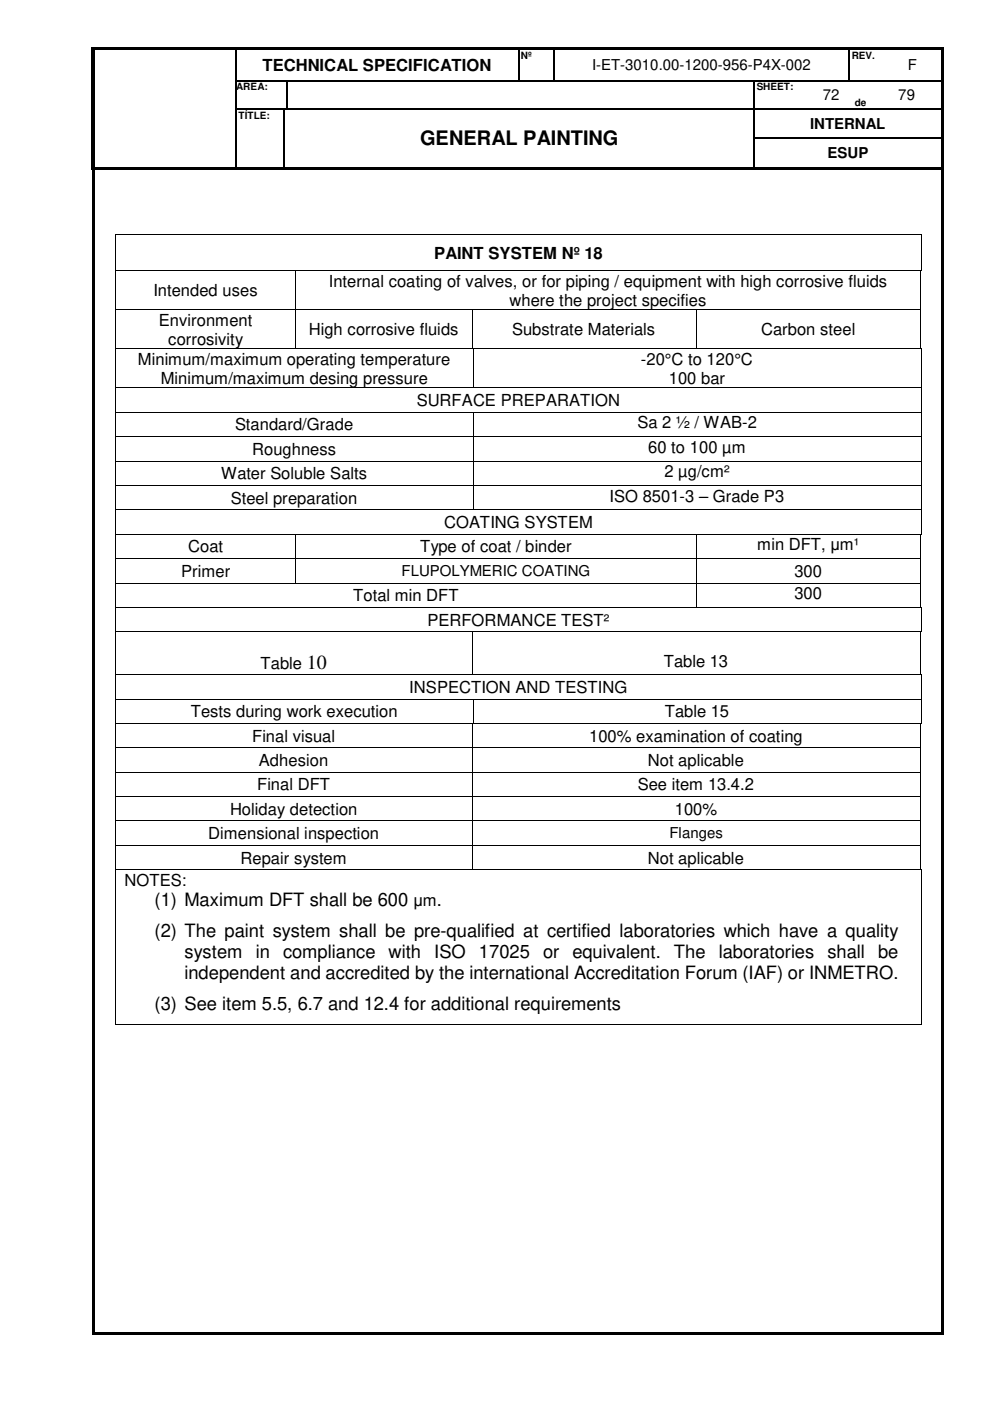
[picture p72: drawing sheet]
<svg xmlns="http://www.w3.org/2000/svg" width="210mm" height="297mm" viewBox="0 0 210 297" stroke-linecap="round" stroke-linejoin="round" font-family="sans-serif">
<defs><g id="words">
<g font-size="4.2">
<text x="89.1" y="30.8">GENERAL PAINTING</text>
<text x="65" y="141.9">10</text>
</g>
<g font-size="3.9">
<text x="32.8" y="192.2">(1) Maximum DFT shall be 600 µm.</text>
<text x="32.8" y="198.7">(2) The paint system shall be pre-qualified at certified laboratories which have a quality</text>
<text x="39.1" y="203.2">system</text>
<text x="54.2" y="203.2">in</text>
<text x="60" y="203.2">compliance</text>
<text x="82.4" y="203.2">with</text>
<text x="92.1" y="203.2">ISO</text>
<text x="101.6" y="203.2">17025</text>
<text x="115.1" y="203.2">or</text>
<text x="121.4" y="203.2">equivalent.</text>
<text x="142.9" y="203.2">The</text>
<text x="152.4" y="203.2">laboratories</text>
<text x="175.4" y="203.2">shall</text>
<text x="186.2" y="203.2">be</text>
<text x="39.1" y="207.6">independent and accredited by the international Accreditation Forum (IAF) or INMETRO.</text>
<text x="32.8" y="214.2">(3) See item 5.5, 6.7 and 12.4 for additional requirements</text>
</g>
<g font-size="3.5">
<text x="55.6" y="15">TECHNICAL SPECIFICATION</text>
<text x="92" y="54.8">PAINT SYSTEM Nº 18</text>
<text x="32.5" y="62.8">Intended uses</text>
<text x="69.7" y="60.8">Internal coating of valves, or for piping / equipment with high corrosive fluids</text>
<text x="108" y="64.9">where the project specifies</text>
<text x="33.7" y="69.1">Environment</text>
<text x="65.5" y="71.1">High corrosive fluids</text>
<text x="108.6" y="71.1">Substrate Materials</text>
<text x="161.4" y="71.1">Carbon steel</text>
<text x="29.3" y="77.3">Minimum/maximum operating temperature</text>
<text x="35.7" y="73.1">corrosivity</text>
<text x="135.9" y="77.3">-20°C to 120°C</text>
<text x="34.1" y="81.4">Minimum/maximum desing pressure</text>
<text x="141.8" y="81.4">100 bar</text>
<text x="88.3" y="86.1">SURFACE PREPARATION</text>
<text x="49.8" y="91.3">Standard/Grade</text>
<text x="135.2" y="90.8">Sa 2 ½ / WAB-2</text>
<text x="137.5" y="96">60 to 100 µm</text>
<text x="46.9" y="101.6">Water Soluble Salts</text>
<text x="53.5" y="96.4">Roughness</text>
<text x="140.9" y="101.1">2 µg/cm²</text>
<text x="48.9" y="106.8">Steel preparation</text>
<text x="129.2" y="106.3">ISO 8501-3 – Grade P3</text>
<text x="94.1" y="112">COATING SYSTEM</text>
<text x="39.9" y="117.1">Coat</text>
<text x="89.1" y="117.1">Type of coat / binder</text>
<text x="160.6" y="116.7">min DFT, µm¹</text>
<text x="38.4" y="122.3">Primer</text>
<text x="168.4" y="122.3">300</text>
<text x="74.9" y="127.5">Total min DFT</text>
<text x="168.4" y="127">300</text>
<text x="90.6" y="132.6">PERFORMANCE TEST²</text>
<text x="55.2" y="141.9">Table</text>
<text x="140.7" y="141.4">Table 13</text>
<text x="86.8" y="146.9">INSPECTION AND TESTING</text>
<text x="40.4" y="152.1">Tests during work execution</text>
<text x="140.9" y="152.1">Table 15</text>
<text x="53.5" y="157.2">Final visual</text>
<text x="124.9" y="157.2">100% examination of coating</text>
<text x="54.5" y="167.6">Final DFT</text>
<text x="54.9" y="162.4">Adhesion</text>
<text x="135.2" y="167.6">See item 13.4.2</text>
<text x="137.4" y="162.4">Not aplicable</text>
<text x="48.8" y="172.7">Holiday detection</text>
<text x="143.1" y="172.7">100%</text>
<text x="44.2" y="177.9">Dimensional inspection</text>
<text x="51" y="183.1">Repair system</text>
<text x="137.4" y="183.1">Not aplicable</text>
<text x="26.4" y="187.8">NOTES:</text>
</g>
<g font-size="3.2">
<text x="125.5" y="14.9">I-ET-3010.00-1200-956-P4X-002</text>
<text x="192.5" y="14.9">F</text>
<text x="174.5" y="21.3">72</text>
<text x="190.5" y="21.3">79</text>
<text x="171.7" y="27.3">INTERNAL</text>
<text x="175.5" y="33.5">ESUP</text>
<text x="85.1" y="122.2">FLUPOLYMERIC COATING</text>
<text x="141.9" y="177.8">Flanges</text>
</g>
<g font-size="2.1">
<text x="110.4" y="12.4">Nº</text>
<text x="180.6" y="12.4">REV.</text>
<text x="50.1" y="19.2">AREA:</text>
<text x="160.4" y="19.2">SHEET:</text>
<text x="181.2" y="22.4">de</text>
<text x="50.6" y="25.1">TÍTLE:</text>
</g>
</g></defs>
<g fill="#000">
<path d="M19.4 10.5h.8zM19.4 10h.8v.5h-.8zM19.4 10.5h.8v6.5h-.8zM19.4 17h.8v.3h-.8zM20.2 10h29.6v.5h-29.6zM49.8 10.5h.3zM49.8 10h.5v.5h-.5zM49.8 17h.3v.3h-.3zM50.3 10h59.5v.5h-59.5zM60.6 17h.2v.3h-.2zM109.8 10.5h.3zM109.8 10h.5v.5h-.5z"/>
<path d="M109.8 17h.3v.3h-.3zM110.3 10h7v.5h-7zM117.3 10.5h.3zM117.3 10h.5v.5h-.5zM117.3 17h.3v.3h-.3zM117.8 10h62v.5h-62zM159.8 17h.3v.3h-.3zM172.5 17h.2v.3h-.2zM179.8 10.5h.3zM179.8 10h.5v.5h-.5zM179.8 17h.3v.3h-.3zM180.1 17h.2v.3h-.2z"/>
<path d="M180.3 10h7.2v.5h-7.2zM185 17h.3v.3h-.3zM187.5 10h.5v.5h-.5zM187.5 17h.2v.3h-.2zM188 10h11.5v.5h-11.5zM199.5 10h.5v.5h-.5zM199.5 10.5h.5v6.5h-.5zM199.5 17h.5v.3h-.5zM19.4 17.3h.8v5.7h-.8zM19.4 23h.8v.2h-.8zM19.4 23.2h.8v6h-.8zM19.4 29.2h.8v.3h-.8z"/>
<path d="M19.4 29.5h.8v5.9h-.8zM19.4 35.4h.8v.5h-.8zM19.5 35.9l.5 .1zM20.2 35.4h.5v.5h-.5zM20.7 35.4h29.1v.5h-29.1zM49.8 23h.3v.2h-.3zM49.8 29.2h.3v.3h-.3zM49.8 35.4h.5v.5h-.5zM50.3 35.4h9.8v.5h-9.8zM60.1 23h.3v.2h-.3zM60.1 29.2h.4v.3h-.4zM60.1 35.4h.5v.5h-.5z"/>
<path d="M60.4 23h.2v.2h-.2zM60.6 23h.2v.2h-.2zM60.6 35.4h99.2v.5h-99.2zM159.8 23h.3v.2h-.3zM159.8 29.2h.3v.3h-.3zM159.8 35.4h.5v.5h-.5zM160.3 35.4h39.2v.5h-39.2zM172.5 23h.2v.2h-.2zM180 23h.2v.2h-.2zM185 23h.3v.2h-.3zM199.5 17.3h.5v5.7h-.5zM199.5 23h.5v.2h-.5z"/>
<path d="M199.5 23.2h.5v6h-.5zM199.5 29.2h.5v.3h-.5zM199.5 29.5h.5v5.9h-.5zM199.5 35.4h.5v.6h-.5zM24.4 49.7h.2v.2h-.2zM24.4 57.3h.2v.2h-.2zM62.7 57.3h.1v.2h-.1zM195.1 57.3h.1v.2h-.1zM195.2 57.3h.2v.2h-.2zM195.3 49.7h.2v.2h-.2zM195.3 57.3h.2v.2h-.2zM24.4 65.6h.2v.2h-.2z"/>
<path d="M24.4 73.9h.2v.1h-.2zM62.7 65.6h.1v.2h-.1zM62.7 73.9h.1v.1h-.1zM100 65.6h.2v.2h-.2zM100 73.9h.2v.1h-.2zM100.2 73.9v.1zM100.2 73.9h.2v.1h-.2zM147.5 65.6h.2v.2h-.2zM147.5 73.9h.2v.1h-.2zM195.1 65.6h.1v.2h-.1zM195.1 73.9h.1v.1h-.1zM195.2 73.9h.2v.1h-.2z"/>
<path d="M195.3 73.9h.2v.1h-.2zM24.4 82.2h.2v.1h-.2zM24.4 87.3h.2v.2h-.2zM24.4 92.5h.2v.2h-.2zM24.4 97.7h.2v.1h-.2zM100.2 82.2h.2v.1h-.2zM100.2 87.3h.2v.2h-.2zM100.2 92.5h.2v.2h-.2zM100.2 97.7h.2v.1h-.2zM195.3 82.2h.2v.1h-.2zM195.3 87.3h.2v.2h-.2zM195.3 92.5h.2v.2h-.2z"/>
<path d="M195.3 97.7h.2v.1h-.2zM24.4 102.9h.2v.1h-.2zM24.4 108h.2v.2h-.2zM24.4 113.2h.2v.2h-.2zM24.4 118.4h.2v.1h-.2zM62.7 113.2h.1v.2h-.1zM62.7 118.4h.1v.1h-.1zM100.2 102.9h.2v.1h-.2zM100.2 108h.2v.2h-.2zM147.5 113.2h.2v.2h-.2zM147.5 118.4h.2v.1h-.2zM195.1 113.2h.1v.2h-.1z"/>
<path d="M195.1 118.4h.1v.1h-.1zM195.2 113.2h.2v.2h-.2zM195.3 102.9h.2v.1h-.2zM195.3 108h.2v.2h-.2zM195.3 113.2h.2v.2h-.2zM24.4 123.5h.2v.2h-.2zM24.4 128.7h.2v.2h-.2zM24.4 133.9h.2v.1h-.2zM62.7 123.5h.1v.2h-.1zM100 133.9h.2v.1h-.2zM147.5 123.5h.2v.2h-.2zM147.5 128.7h.2v.2h-.2z"/>
<path d="M195.1 123.5h.1v.2h-.1zM195.1 128.7h.1v.2h-.1zM195.1 133.9h.1v.1h-.1zM195.2 128.7h.2v.2h-.2zM195.2 133.9h.2v.1h-.2zM195.3 128.7h.2v.2h-.2zM195.3 133.9h.2v.1h-.2zM24.4 143h.2v.1h-.2zM24.4 148.1h.2v.2h-.2zM24.4 153.3h.2v.2h-.2zM24.4 158.5h.2v.1h-.2zM100 143h.2v.1h-.2z"/>
<path d="M100 153.3h.2v.2h-.2zM100 158.5h.2v.1h-.2zM100.2 153.3v.2zM100.2 148.1h.2v.2h-.2zM100.2 153.3h.2v.2h-.2zM195.1 143h.1v.1h-.1zM195.1 153.3h.1v.2h-.1zM195.1 158.5h.1v.1h-.1zM195.2 143h.2v.1h-.2zM195.2 153.3h.2v.2h-.2zM195.3 143h.2v.1h-.2zM195.3 148.1h.2v.2h-.2z"/>
<path d="M195.3 153.3h.2v.2h-.2zM24.4 163.6h.2v.2h-.2zM24.4 168.8h.2v.2h-.2zM24.4 173.9h.2v.2h-.2zM24.4 179.2h.2v.1h-.2zM100 163.6h.2v.2h-.2zM100 168.8h.2v.2h-.2zM100 173.9h.2v.2h-.2zM100 179.2h.2v.1h-.2zM195.1 163.6h.1v.2h-.1zM195.1 168.8h.1v.2h-.1zM195.1 173.9h.1v.2h-.1z"/>
<path d="M195.1 179.2h.1v.1h-.1zM24.4 184.3h.2v.2h-.2zM100 184.3h.2v.2h-.2zM195.1 184.3h.1v.2h-.1zM195.2 184.3h.2v.2h-.2zM195.3 184.3h.2v.2h-.2zM24.4 217.2h.2v.2h-.2zM195.3 217.2h.2v.2h-.2zM19.5 36h.5v246.5h-.5zM19.5 282.5h.5v.5h-.5zM20 282.5h179.5v.5h-179.5zM199.5 36h.5v246.5h-.5z"/>
<path d="M199.5 282.5h.5v.5h-.5z"/>
</g>
<path d="M50 10.5v6.5M50 17.3v5.7M60.7 17.3v5.7M117.5 10.5v6.5M50 23.2v6M50 29.5v5.9M60.3 23.2v6M60.3 29.5v5.9" fill="none" stroke="#000" stroke-width=".34"/>
<g fill="none" stroke="#000" stroke-width=".25">
<path d="M50.1 17.1h10.5M60.8 17.1h49M109.9 10.5v6.5M110.1 17.1h7.2M117.6 17.1h42.2M159.9 17.3v5.7M160.1 17.1h12.4M172.7 17.1h7.1M180 10.5v6.5M180.3 17.1h4.7M185.3 17.1h2.2M187.7 17.1h11.8"/>
<path d="M50.1 23.1h10M60.8 23.1h99M159.9 23.2v6M159.9 29.5v5.9M160.1 23.1h12.4M160.1 29.3h39.4M172.7 23.1h7.3M180.2 23.1h4.8M185.3 23.1h14.2"/>
</g>
<g fill="none" stroke="#000" stroke-width=".21">
<path d="M24.5 49.9v7.4M24.5 57.5v8.1M24.6 49.8h170.7M24.6 57.4h38.1M62.7 57.5v8.1M62.8 57.4h132.3M195.2 57.5v8.1M195.4 49.9v7.4M24.5 65.8v8.1M24.5 74v8.2M24.6 65.7h38.1M24.6 74h38.1"/>
<path d="M62.7 65.8v8.1M62.8 65.7h37.2M62.8 74h37.2M100.1 65.8v8.1M100.2 65.7h47.3M100.3 74v8.2M100.4 74h47.1M147.6 65.8v8.1M147.7 65.7h47.4M147.7 74h47.4M195.2 65.8v8.1M195.4 74v8.2"/>
<path d="M24.5 82.3v5M24.5 87.5v5M24.5 92.7v5M24.5 97.8v5.1M24.6 82.3h75.6M24.6 87.4h75.6M24.6 92.6h75.6M24.6 97.7h75.6M100.3 87.5v5M100.3 92.7v5M100.3 97.8v5.1M100.4 82.3h94.9"/>
<path d="M100.4 87.4h94.9M100.4 92.6h94.9M100.4 97.7h94.9M195.4 82.3v5M195.4 87.5v5M195.4 92.7v5M195.4 97.8v5.1M24.5 103v5M24.5 108.2v5M24.5 113.4v5M24.5 118.5v5M24.6 103h75.6"/>
<path d="M24.6 108.1h75.6M24.6 113.3h38.1M24.6 118.4h38.1M62.7 113.4v5M62.7 118.5v5M62.8 113.3h84.7M62.8 118.4h84.7M100.3 103v5M100.4 103h94.9M100.4 108.1h94.9M147.6 113.4v5M147.6 118.5v5"/>
<path d="M147.7 113.3h47.4M147.7 118.4h47.4M195.2 113.4v5M195.2 118.5v5M195.4 103v5M195.4 108.2v5M24.5 123.7v5M24.5 128.9v5M24.5 134v9M24.6 123.6h38.1M24.6 128.8h122.9M24.6 133.9h75.4"/>
<path d="M62.8 123.6h84.7M100.1 134v9M100.2 133.9h94.9M147.6 123.7v5M147.7 123.6h47.4M147.7 128.8h47.4M195.2 123.7v5M195.2 134v9M195.4 128.9v5M24.5 143.1v5M24.5 148.3v5M24.5 153.5v5"/>
<path d="M24.5 158.6v5M24.6 143h75.4M24.6 148.2h75.6M24.6 153.4h75.4M24.6 158.5h75.4M100.1 153.5v5M100.1 158.6v5M100.2 143h94.9M100.2 158.5h94.9M100.3 148.3v5M100.4 148.2h94.9M100.4 153.4h94.7"/>
<path d="M195.2 153.5v5M195.2 158.6v5M195.4 143.1v5M195.4 148.3v5M24.5 163.8v5M24.5 169v4.9M24.5 174.1v5.1M24.5 179.3v5M24.6 163.7h75.4M24.6 168.9h75.4M24.6 174h75.4M24.6 179.2h75.4"/>
<path d="M100.1 163.8v5M100.1 169v4.9M100.1 174.1v5.1M100.1 179.3v5M100.2 163.7h94.9M100.2 168.9h94.9M100.2 174h94.9M100.2 179.2h94.9M195.2 163.8v5M195.2 169v4.9M195.2 174.1v5.1M195.2 179.3v5"/>
<path d="M24.5 184.5v32.7M24.6 184.4h75.4M100.2 184.4h94.9M195.4 184.5v32.7M24.6 217.3h170.7"/>
</g>
<use href="#words"/>
</svg>
